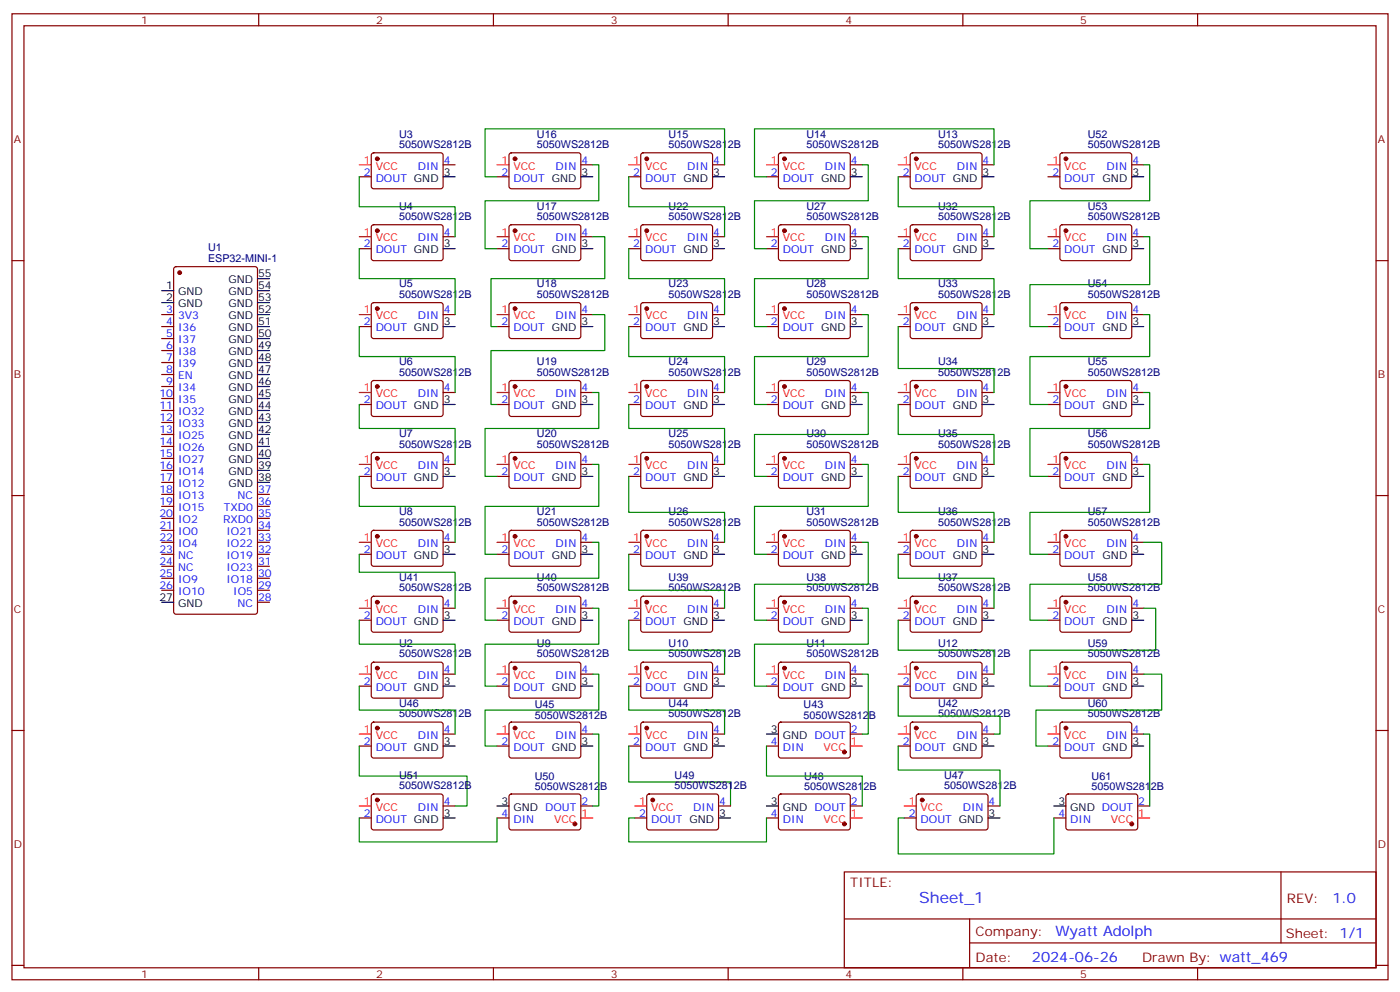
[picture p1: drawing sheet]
<svg xmlns="http://www.w3.org/2000/svg" width="412mm" height="292mm" viewBox="0 0 412 292" stroke-linecap="round" stroke-linejoin="round" font-family="sans-serif">
<defs><g id="words">
<text font-size="4.6" fill="#00f" x="270.8" y="265.7">Sheet_1</text>
<g font-size="4.2" fill="#00f">
<text x="392.5" y="265.9">1.0</text>
<text x="310.9" y="275.5">Wyatt Adolph</text>
<text x="304" y="283.3">2024-06-26</text>
</g>
<g font-size="3.9" fill="#800">
<text x="250.5" y="261.2">TITLE:</text>
<text x="379.1" y="265.9">REV:</text>
<text x="287.4" y="275.4">Company:</text>
<text x="378.7" y="276">Sheet: 1/1</text>
<text x="287.4" y="283.1">Date:</text>
<text x="336.4" y="283.2">Drawn By: watt_469</text>
</g>
<g font-size="3.2" fill="#800">
<text x="41.6" y="7.1">1</text>
<text x="110.8" y="7.1">2</text>
<text x="179.9" y="7.1">3</text>
<text x="249.1" y="7.1">4</text>
<text x="318.2" y="7.1">5</text>
<text x="4.1" y="42.2">A</text>
<text x="405.9" y="42.2">A</text>
<text x="4.1" y="111.3">B</text>
<text x="405.9" y="111.3">B</text>
<text x="4.1" y="180.4">C</text>
<text x="405.9" y="180.4">C</text>
<text x="4.1" y="249.6">D</text>
<text x="405.9" y="249.6">D</text>
<text x="41.6" y="287.9">1</text>
<text x="110.8" y="287.9">2</text>
<text x="179.9" y="287.9">3</text>
<text x="249.1" y="287.9">4</text>
<text x="318.2" y="287.9">5</text>
</g>
<g font-size="3.2" fill="#000080">
<text x="117.6" y="40.5">U3</text>
<text x="158.2" y="40.5">U16</text>
<text x="197" y="40.5">U15</text>
<text x="237.5" y="40.5">U14</text>
<text x="276.3" y="40.5">U13</text>
<text x="320.4" y="40.5">U52</text>
<text x="117.6" y="43.6">5050WS2812B</text>
<text x="158.2" y="43.6">5050WS2812B</text>
<text x="197" y="43.6">5050WS2812B</text>
<text x="237.5" y="43.6">5050WS2812B</text>
<text x="276.3" y="43.6">5050WS2812B</text>
<text x="320.4" y="43.6">5050WS2812B</text>
<text x="117.6" y="64.7">5050WS2812B</text>
<text x="117.6" y="61.7">U4</text>
<text x="158.2" y="64.7">5050WS2812B</text>
<text x="158.2" y="61.7">U17</text>
<text x="197" y="64.7">5050WS2812B</text>
<text x="197" y="61.7">U22</text>
<text x="237.5" y="64.7">5050WS2812B</text>
<text x="237.5" y="61.7">U27</text>
<text x="276.3" y="64.7">5050WS2812B</text>
<text x="276.3" y="61.7">U32</text>
<text x="320.4" y="64.7">5050WS2812B</text>
<text x="320.4" y="61.7">U53</text>
<text x="61.3" y="77.1">ESP32-MINI-1</text>
<text x="61.3" y="74">U1</text>
<text x="117.6" y="87.7">5050WS2812B</text>
<text x="117.6" y="84.6">U5</text>
<text x="158.2" y="87.7">5050WS2812B</text>
<text x="158.2" y="84.6">U18</text>
<text x="197" y="87.7">5050WS2812B</text>
<text x="197" y="84.6">U23</text>
<text x="237.5" y="87.7">5050WS2812B</text>
<text x="237.5" y="84.6">U28</text>
<text x="276.3" y="87.7">5050WS2812B</text>
<text x="276.3" y="84.6">U33</text>
<text x="320.4" y="87.7">5050WS2812B</text>
<text x="320.4" y="84.6">U54</text>
<text x="117.6" y="107.5">U6</text>
<text x="158.2" y="107.5">U19</text>
<text x="197" y="107.5">U24</text>
<text x="237.5" y="107.5">U29</text>
<text x="276.3" y="107.5">U34</text>
<text x="320.4" y="107.5">U55</text>
<text x="117.6" y="110.6">5050WS2812B</text>
<text x="158.2" y="110.6">5050WS2812B</text>
<text x="197" y="110.6">5050WS2812B</text>
<text x="237.5" y="110.6">5050WS2812B</text>
<text x="276.3" y="110.6">5050WS2812B</text>
<text x="320.4" y="110.6">5050WS2812B</text>
<text x="117.6" y="131.8">5050WS2812B</text>
<text x="117.6" y="128.7">U7</text>
<text x="158.2" y="131.8">5050WS2812B</text>
<text x="158.2" y="128.7">U20</text>
<text x="197" y="131.8">5050WS2812B</text>
<text x="197" y="128.7">U25</text>
<text x="237.5" y="131.8">5050WS2812B</text>
<text x="237.5" y="128.7">U30</text>
<text x="276.3" y="131.8">5050WS2812B</text>
<text x="276.3" y="128.7">U35</text>
<text x="320.4" y="131.8">5050WS2812B</text>
<text x="320.4" y="128.7">U56</text>
<text x="117.6" y="154.7">5050WS2812B</text>
<text x="117.6" y="151.6">U8</text>
<text x="158.2" y="154.7">5050WS2812B</text>
<text x="158.2" y="151.6">U21</text>
<text x="197" y="154.7">5050WS2812B</text>
<text x="197" y="151.6">U26</text>
<text x="237.5" y="154.7">5050WS2812B</text>
<text x="237.5" y="151.6">U31</text>
<text x="276.3" y="154.7">5050WS2812B</text>
<text x="276.3" y="151.6">U36</text>
<text x="320.4" y="154.7">5050WS2812B</text>
<text x="320.4" y="151.6">U57</text>
<text x="117.6" y="171">U41</text>
<text x="158.2" y="171">U40</text>
<text x="197" y="171">U39</text>
<text x="237.5" y="171">U38</text>
<text x="276.3" y="171">U37</text>
<text x="320.4" y="171">U58</text>
<text x="117.6" y="174.1">5050WS2812B</text>
<text x="158.2" y="174.1">5050WS2812B</text>
<text x="197" y="174.1">5050WS2812B</text>
<text x="237.5" y="174.1">5050WS2812B</text>
<text x="276.3" y="174.1">5050WS2812B</text>
<text x="320.4" y="174.1">5050WS2812B</text>
<text x="117.6" y="190.4">U2</text>
<text x="158.2" y="190.4">U9</text>
<text x="197" y="190.4">U10</text>
<text x="237.5" y="190.4">U11</text>
<text x="276.3" y="190.4">U12</text>
<text x="320.4" y="190.4">U59</text>
<text x="117.6" y="193.5">5050WS2812B</text>
<text x="158.2" y="193.5">5050WS2812B</text>
<text x="197" y="193.5">5050WS2812B</text>
<text x="237.5" y="193.5">5050WS2812B</text>
<text x="276.3" y="193.5">5050WS2812B</text>
<text x="320.4" y="193.5">5050WS2812B</text>
<text x="117.6" y="208.1">U46</text>
<text x="157.5" y="208.4">U45</text>
<text x="197" y="208.1">U44</text>
<text x="236.7" y="208.3">U43</text>
<text x="276.3" y="208.1">U42</text>
<text x="320.4" y="208.1">U60</text>
<text x="117.6" y="211.1">5050WS2812B</text>
<text x="157.5" y="211.5">5050WS2812B</text>
<text x="197" y="211.1">5050WS2812B</text>
<text x="236.7" y="211.5">5050WS2812B</text>
<text x="276.3" y="211.1">5050WS2812B</text>
<text x="320.4" y="211.1">5050WS2812B</text>
<text x="117.6" y="232.3">5050WS2812B</text>
<text x="117.6" y="229.2">U51</text>
<text x="157.5" y="232.7">5050WS2812B</text>
<text x="157.5" y="229.5">U50</text>
<text x="198.7" y="232.3">5050WS2812B</text>
<text x="198.7" y="229.2">U49</text>
<text x="236.9" y="232.7">5050WS2812B</text>
<text x="236.9" y="229.5">U48</text>
<text x="278.1" y="232.3">5050WS2812B</text>
<text x="278.1" y="229.2">U47</text>
<text x="321.5" y="232.7">5050WS2812B</text>
<text x="321.5" y="229.5">U61</text>
</g>
<g font-size="3.2" fill="#f00">
<text x="107.2" y="48.2">1</text>
<text x="110.7" y="49.9">VCC</text>
<text x="147.7" y="48.2">1</text>
<text x="151.2" y="49.9">VCC</text>
<text x="186.5" y="48.2">1</text>
<text x="190" y="49.9">VCC</text>
<text x="227.1" y="48.2">1</text>
<text x="230.6" y="49.9">VCC</text>
<text x="265.9" y="48.2">1</text>
<text x="269.4" y="49.9">VCC</text>
<text x="310" y="48.2">1</text>
<text x="313.5" y="49.9">VCC</text>
<text x="107.2" y="69.3">1</text>
<text x="110.7" y="71.1">VCC</text>
<text x="147.7" y="69.3">1</text>
<text x="151.2" y="71.1">VCC</text>
<text x="186.5" y="69.3">1</text>
<text x="190" y="71.1">VCC</text>
<text x="227.1" y="69.3">1</text>
<text x="230.6" y="71.1">VCC</text>
<text x="265.9" y="69.3">1</text>
<text x="269.4" y="71.1">VCC</text>
<text x="310" y="69.3">1</text>
<text x="313.5" y="71.1">VCC</text>
<text x="107.2" y="92.3">1</text>
<text x="110.7" y="94">VCC</text>
<text x="147.7" y="92.3">1</text>
<text x="151.2" y="94">VCC</text>
<text x="186.5" y="92.3">1</text>
<text x="190" y="94">VCC</text>
<text x="227.1" y="92.3">1</text>
<text x="230.6" y="94">VCC</text>
<text x="265.9" y="92.3">1</text>
<text x="269.4" y="94">VCC</text>
<text x="310" y="92.3">1</text>
<text x="313.5" y="94">VCC</text>
<text x="107.2" y="115.2">1</text>
<text x="110.7" y="116.9">VCC</text>
<text x="147.7" y="115.2">1</text>
<text x="151.2" y="116.9">VCC</text>
<text x="186.5" y="115.2">1</text>
<text x="190" y="116.9">VCC</text>
<text x="227.1" y="115.2">1</text>
<text x="230.6" y="116.9">VCC</text>
<text x="265.9" y="115.2">1</text>
<text x="269.4" y="116.9">VCC</text>
<text x="310" y="115.2">1</text>
<text x="313.5" y="116.9">VCC</text>
<text x="107.2" y="136.3">1</text>
<text x="147.7" y="136.3">1</text>
<text x="186.5" y="136.3">1</text>
<text x="227.1" y="136.3">1</text>
<text x="265.9" y="136.3">1</text>
<text x="310" y="136.3">1</text>
<text x="110.7" y="138.1">VCC</text>
<text x="151.2" y="138.1">VCC</text>
<text x="190" y="138.1">VCC</text>
<text x="230.6" y="138.1">VCC</text>
<text x="269.4" y="138.1">VCC</text>
<text x="313.5" y="138.1">VCC</text>
<text x="107.2" y="159.3">1</text>
<text x="110.7" y="161">VCC</text>
<text x="147.7" y="159.3">1</text>
<text x="151.2" y="161">VCC</text>
<text x="186.5" y="159.3">1</text>
<text x="190" y="161">VCC</text>
<text x="227.1" y="159.3">1</text>
<text x="230.6" y="161">VCC</text>
<text x="265.9" y="159.3">1</text>
<text x="269.4" y="161">VCC</text>
<text x="310" y="159.3">1</text>
<text x="313.5" y="161">VCC</text>
<text x="107.2" y="178.7">1</text>
<text x="147.7" y="178.7">1</text>
<text x="186.5" y="178.7">1</text>
<text x="227.1" y="178.7">1</text>
<text x="265.9" y="178.7">1</text>
<text x="310" y="178.7">1</text>
<text x="110.7" y="180.4">VCC</text>
<text x="151.2" y="180.4">VCC</text>
<text x="190" y="180.4">VCC</text>
<text x="230.6" y="180.4">VCC</text>
<text x="269.4" y="180.4">VCC</text>
<text x="313.5" y="180.4">VCC</text>
<text x="107.2" y="198.1">1</text>
<text x="110.7" y="199.8">VCC</text>
<text x="147.7" y="198.1">1</text>
<text x="151.2" y="199.8">VCC</text>
<text x="186.5" y="198.1">1</text>
<text x="190" y="199.8">VCC</text>
<text x="227.1" y="198.1">1</text>
<text x="230.6" y="199.8">VCC</text>
<text x="265.9" y="198.1">1</text>
<text x="269.4" y="199.8">VCC</text>
<text x="310" y="198.1">1</text>
<text x="313.5" y="199.8">VCC</text>
<text x="107.2" y="215.7">1</text>
<text x="147.7" y="215.7">1</text>
<text x="186.5" y="215.7">1</text>
<text x="265.9" y="215.7">1</text>
<text x="310" y="215.7">1</text>
<text x="110.7" y="217.5">VCC</text>
<text x="151.2" y="217.5">VCC</text>
<text x="190" y="217.5">VCC</text>
<text x="242.6" y="221">VCC</text>
<text x="250.6" y="219.3">1</text>
<text x="269.4" y="217.5">VCC</text>
<text x="313.5" y="217.5">VCC</text>
<text x="107.2" y="236.9">1</text>
<text x="110.7" y="238.7">VCC</text>
<text x="188.3" y="236.9">1</text>
<text x="191.8" y="238.7">VCC</text>
<text x="267.7" y="236.9">1</text>
<text x="271.2" y="238.7">VCC</text>
<text x="163.2" y="242.2">VCC</text>
<text x="171.3" y="240.4">1</text>
<text x="242.6" y="242.2">VCC</text>
<text x="250.6" y="240.4">1</text>
<text x="327.2" y="242.2">VCC</text>
<text x="335.3" y="240.4">1</text>
</g>
<g font-size="3.2" fill="#00f">
<text x="107.2" y="51.7">2</text>
<text x="110.7" y="53.4">DOUT GND</text>
<text x="123.1" y="49.9">DIN</text>
<text x="130.7" y="48.2">4</text>
<text x="147.7" y="51.7">2</text>
<text x="151.2" y="53.4">DOUT GND</text>
<text x="163.6" y="49.9">DIN</text>
<text x="171.3" y="48.2">4</text>
<text x="186.5" y="51.7">2</text>
<text x="190" y="53.4">DOUT GND</text>
<text x="202.4" y="49.9">DIN</text>
<text x="210.1" y="48.2">4</text>
<text x="227.1" y="51.7">2</text>
<text x="230.6" y="53.4">DOUT GND</text>
<text x="243" y="49.9">DIN</text>
<text x="250.6" y="48.2">4</text>
<text x="265.9" y="51.7">2</text>
<text x="269.4" y="53.4">DOUT GND</text>
<text x="281.8" y="49.9">DIN</text>
<text x="289.5" y="48.2">4</text>
<text x="310" y="51.7">2</text>
<text x="313.5" y="53.4">DOUT GND</text>
<text x="325.9" y="49.9">DIN</text>
<text x="333.6" y="48.2">4</text>
<text x="123.1" y="71.1">DIN</text>
<text x="130.7" y="69.3">4</text>
<text x="163.6" y="71.1">DIN</text>
<text x="171.3" y="69.3">4</text>
<text x="202.4" y="71.1">DIN</text>
<text x="210.1" y="69.3">4</text>
<text x="243" y="71.1">DIN</text>
<text x="250.6" y="69.3">4</text>
<text x="281.8" y="71.1">DIN</text>
<text x="289.5" y="69.3">4</text>
<text x="325.9" y="71.1">DIN</text>
<text x="333.6" y="69.3">4</text>
<text x="107.2" y="72.8">2</text>
<text x="110.7" y="74.6">DOUT GND</text>
<text x="147.7" y="72.8">2</text>
<text x="151.2" y="74.6">DOUT GND</text>
<text x="186.5" y="72.8">2</text>
<text x="190" y="74.6">DOUT GND</text>
<text x="227.1" y="72.8">2</text>
<text x="230.6" y="74.6">DOUT GND</text>
<text x="265.9" y="72.8">2</text>
<text x="269.4" y="74.6">DOUT GND</text>
<text x="310" y="72.8">2</text>
<text x="313.5" y="74.6">DOUT GND</text>
<text x="49" y="92.3">3</text>
<text x="49" y="95.8">4</text>
<text x="52.5" y="94">3V3</text>
<text x="107.2" y="95.8">2</text>
<text x="123.1" y="94">DIN</text>
<text x="130.7" y="92.3">4</text>
<text x="147.7" y="95.8">2</text>
<text x="163.6" y="94">DIN</text>
<text x="171.3" y="92.3">4</text>
<text x="186.5" y="95.8">2</text>
<text x="202.4" y="94">DIN</text>
<text x="210.1" y="92.3">4</text>
<text x="227.1" y="95.8">2</text>
<text x="243" y="94">DIN</text>
<text x="250.6" y="92.3">4</text>
<text x="265.9" y="95.8">2</text>
<text x="281.8" y="94">DIN</text>
<text x="289.5" y="92.3">4</text>
<text x="310" y="95.8">2</text>
<text x="325.9" y="94">DIN</text>
<text x="333.6" y="92.3">4</text>
<text x="49" y="99.3">5</text>
<text x="52.5" y="97.5">I36</text>
<text x="52.5" y="101.1">I37</text>
<text x="110.7" y="97.5">DOUT GND</text>
<text x="151.2" y="97.5">DOUT GND</text>
<text x="190" y="97.5">DOUT GND</text>
<text x="230.6" y="97.5">DOUT GND</text>
<text x="269.4" y="97.5">DOUT GND</text>
<text x="313.5" y="97.5">DOUT GND</text>
<text x="49" y="102.8">6</text>
<text x="49" y="106.4">7</text>
<text x="52.5" y="104.6">I38</text>
<text x="49" y="109.9">8</text>
<text x="49" y="113.4">9</text>
<text x="52.5" y="108.1">I39</text>
<text x="52.5" y="111.7">EN</text>
<text x="46.9" y="116.9">10</text>
<text x="52.5" y="115.2">I34</text>
<text x="52.5" y="118.7">I35</text>
<text x="107.2" y="118.7">2</text>
<text x="123.1" y="116.9">DIN</text>
<text x="130.7" y="115.2">4</text>
<text x="147.7" y="118.7">2</text>
<text x="163.6" y="116.9">DIN</text>
<text x="171.3" y="115.2">4</text>
<text x="186.5" y="118.7">2</text>
<text x="202.4" y="116.9">DIN</text>
<text x="210.1" y="115.2">4</text>
<text x="227.1" y="118.7">2</text>
<text x="243" y="116.9">DIN</text>
<text x="250.6" y="115.2">4</text>
<text x="265.9" y="118.7">2</text>
<text x="281.8" y="116.9">DIN</text>
<text x="289.5" y="115.2">4</text>
<text x="310" y="118.7">2</text>
<text x="325.9" y="116.9">DIN</text>
<text x="333.6" y="115.2">4</text>
<text x="46.9" y="120.5">11</text>
<text x="46.9" y="124">12</text>
<text x="52.5" y="122.2">IO32</text>
<text x="52.5" y="125.8">IO33</text>
<text x="110.7" y="120.5">DOUT GND</text>
<text x="151.2" y="120.5">DOUT GND</text>
<text x="190" y="120.5">DOUT GND</text>
<text x="230.6" y="120.5">DOUT GND</text>
<text x="269.4" y="120.5">DOUT GND</text>
<text x="313.5" y="120.5">DOUT GND</text>
<text x="46.9" y="127.5">13</text>
<text x="46.9" y="131.1">14</text>
<text x="52.5" y="129.3">IO25</text>
<text x="46.9" y="134.6">15</text>
<text x="52.5" y="132.8">IO26</text>
<text x="52.5" y="136.3">IO27</text>
<text x="130.7" y="136.3">4</text>
<text x="171.3" y="136.3">4</text>
<text x="210.1" y="136.3">4</text>
<text x="250.6" y="136.3">4</text>
<text x="289.5" y="136.3">4</text>
<text x="333.6" y="136.3">4</text>
<text x="46.9" y="138.1">16</text>
<text x="46.9" y="141.6">17</text>
<text x="52.5" y="139.9">IO14</text>
<text x="52.5" y="143.4">IO12</text>
<text x="107.2" y="139.9">2</text>
<text x="110.7" y="141.6">DOUT GND</text>
<text x="123.1" y="138.1">DIN</text>
<text x="147.7" y="139.9">2</text>
<text x="151.2" y="141.6">DOUT GND</text>
<text x="163.6" y="138.1">DIN</text>
<text x="186.5" y="139.9">2</text>
<text x="190" y="141.6">DOUT GND</text>
<text x="202.4" y="138.1">DIN</text>
<text x="227.1" y="139.9">2</text>
<text x="230.6" y="141.6">DOUT GND</text>
<text x="243" y="138.1">DIN</text>
<text x="265.9" y="139.9">2</text>
<text x="269.4" y="141.6">DOUT GND</text>
<text x="281.8" y="138.1">DIN</text>
<text x="310" y="139.9">2</text>
<text x="313.5" y="141.6">DOUT GND</text>
<text x="325.9" y="138.1">DIN</text>
<text x="46.9" y="145.2">18</text>
<text x="46.9" y="148.7">19</text>
<text x="52.5" y="146.9">IO13</text>
<text x="70" y="146.9">NC</text>
<text x="76" y="148.7">36</text>
<text x="76" y="145.2">37</text>
<text x="46.9" y="152.2">20</text>
<text x="46.9" y="155.8">21</text>
<text x="52.5" y="150.5">IO15</text>
<text x="52.5" y="154">IO2</text>
<text x="65.7" y="154">RXD0</text>
<text x="66" y="150.5">TXD0</text>
<text x="76" y="155.8">34</text>
<text x="76" y="152.2">35</text>
<text x="46.9" y="159.3">22</text>
<text x="52.5" y="157.5">IO0</text>
<text x="52.5" y="161">IO4</text>
<text x="66.7" y="161">IO22</text>
<text x="66.7" y="157.5">IO21</text>
<text x="76" y="159.3">33</text>
<text x="123.1" y="161">DIN</text>
<text x="130.7" y="159.3">4</text>
<text x="163.6" y="161">DIN</text>
<text x="171.3" y="159.3">4</text>
<text x="202.4" y="161">DIN</text>
<text x="210.1" y="159.3">4</text>
<text x="243" y="161">DIN</text>
<text x="250.6" y="159.3">4</text>
<text x="281.8" y="161">DIN</text>
<text x="289.5" y="159.3">4</text>
<text x="325.9" y="161">DIN</text>
<text x="333.6" y="159.3">4</text>
<text x="46.9" y="162.8">23</text>
<text x="46.9" y="166.3">24</text>
<text x="52.5" y="164.6">NC</text>
<text x="66.7" y="164.6">IO19</text>
<text x="76" y="166.3">31</text>
<text x="76" y="162.8">32</text>
<text x="107.2" y="162.8">2</text>
<text x="110.7" y="164.6">DOUT GND</text>
<text x="147.7" y="162.8">2</text>
<text x="151.2" y="164.6">DOUT GND</text>
<text x="186.5" y="162.8">2</text>
<text x="190" y="164.6">DOUT GND</text>
<text x="227.1" y="162.8">2</text>
<text x="230.6" y="164.6">DOUT GND</text>
<text x="265.9" y="162.8">2</text>
<text x="269.4" y="164.6">DOUT GND</text>
<text x="310" y="162.8">2</text>
<text x="313.5" y="164.6">DOUT GND</text>
<text x="46.9" y="169.9">25</text>
<text x="46.9" y="173.4">26</text>
<text x="52.5" y="168.1">NC</text>
<text x="52.5" y="171.6">IO9</text>
<text x="66.7" y="171.6">IO18</text>
<text x="66.7" y="168.1">IO23</text>
<text x="76" y="173.4">29</text>
<text x="76" y="169.9">30</text>
<text x="52.5" y="175.2">IO10</text>
<text x="68.7" y="175.2">IO5</text>
<text x="70" y="178.7">NC</text>
<text x="76" y="176.9">28</text>
<text x="130.7" y="178.7">4</text>
<text x="171.3" y="178.7">4</text>
<text x="210.1" y="178.7">4</text>
<text x="250.6" y="178.7">4</text>
<text x="289.5" y="178.7">4</text>
<text x="333.6" y="178.7">4</text>
<text x="107.2" y="182.2">2</text>
<text x="110.7" y="184">DOUT GND</text>
<text x="123.1" y="180.4">DIN</text>
<text x="147.7" y="182.2">2</text>
<text x="151.2" y="184">DOUT GND</text>
<text x="163.6" y="180.4">DIN</text>
<text x="186.5" y="182.2">2</text>
<text x="190" y="184">DOUT GND</text>
<text x="202.4" y="180.4">DIN</text>
<text x="227.1" y="182.2">2</text>
<text x="230.6" y="184">DOUT GND</text>
<text x="243" y="180.4">DIN</text>
<text x="265.9" y="182.2">2</text>
<text x="269.4" y="184">DOUT GND</text>
<text x="281.8" y="180.4">DIN</text>
<text x="310" y="182.2">2</text>
<text x="313.5" y="184">DOUT GND</text>
<text x="325.9" y="180.4">DIN</text>
<text x="107.2" y="201.6">2</text>
<text x="110.7" y="203.4">DOUT GND</text>
<text x="123.1" y="199.8">DIN</text>
<text x="130.7" y="198.1">4</text>
<text x="147.7" y="201.6">2</text>
<text x="151.2" y="203.4">DOUT GND</text>
<text x="163.6" y="199.8">DIN</text>
<text x="171.3" y="198.1">4</text>
<text x="186.5" y="201.6">2</text>
<text x="190" y="203.4">DOUT GND</text>
<text x="202.4" y="199.8">DIN</text>
<text x="210.1" y="198.1">4</text>
<text x="227.1" y="201.6">2</text>
<text x="230.6" y="203.4">DOUT GND</text>
<text x="243" y="199.8">DIN</text>
<text x="250.6" y="198.1">4</text>
<text x="265.9" y="201.6">2</text>
<text x="269.4" y="203.4">DOUT GND</text>
<text x="281.8" y="199.8">DIN</text>
<text x="289.5" y="198.1">4</text>
<text x="310" y="201.6">2</text>
<text x="313.5" y="203.4">DOUT GND</text>
<text x="325.9" y="199.8">DIN</text>
<text x="333.6" y="198.1">4</text>
<text x="130.7" y="215.7">4</text>
<text x="171.3" y="215.7">4</text>
<text x="210.1" y="215.7">4</text>
<text x="250.6" y="215.7">2</text>
<text x="289.5" y="215.7">4</text>
<text x="333.6" y="215.7">4</text>
<text x="107.2" y="219.3">2</text>
<text x="110.7" y="221">DOUT GND</text>
<text x="123.1" y="217.5">DIN</text>
<text x="147.7" y="219.3">2</text>
<text x="151.2" y="221">DOUT GND</text>
<text x="163.6" y="217.5">DIN</text>
<text x="186.5" y="219.3">2</text>
<text x="190" y="221">DOUT GND</text>
<text x="202.4" y="217.5">DIN</text>
<text x="227.1" y="219.3">4</text>
<text x="230.6" y="221">DIN</text>
<text x="265.9" y="219.3">2</text>
<text x="269.4" y="221">DOUT GND</text>
<text x="281.8" y="217.5">DIN</text>
<text x="310" y="219.3">2</text>
<text x="313.5" y="221">DOUT GND</text>
<text x="325.9" y="217.5">DIN</text>
<text x="123.1" y="238.7">DIN</text>
<text x="130.7" y="236.9">4</text>
<text x="171.3" y="236.9">2</text>
<text x="204.2" y="238.7">DIN</text>
<text x="211.8" y="236.9">4</text>
<text x="250.6" y="236.9">2</text>
<text x="283.6" y="238.7">DIN</text>
<text x="291.2" y="236.9">4</text>
<text x="335.3" y="236.9">2</text>
<text x="107.2" y="240.4">2</text>
<text x="110.7" y="242.2">DOUT GND</text>
<text x="147.7" y="240.4">4</text>
<text x="151.2" y="242.2">DIN</text>
<text x="188.3" y="240.4">2</text>
<text x="191.8" y="242.2">DOUT GND</text>
<text x="227.1" y="240.4">4</text>
<text x="230.6" y="242.2">DIN</text>
<text x="267.7" y="240.4">2</text>
<text x="271.2" y="242.2">DOUT GND</text>
<text x="311.8" y="240.4">4</text>
<text x="315.3" y="242.2">DIN</text>
</g>
<g font-size="3.2">
<text x="130.7" y="51.7">3</text>
<text x="171.3" y="51.7">3</text>
<text x="210.1" y="51.7">3</text>
<text x="250.6" y="51.7">3</text>
<text x="289.5" y="51.7">3</text>
<text x="333.6" y="51.7">3</text>
<text x="130.7" y="72.8">3</text>
<text x="171.3" y="72.8">3</text>
<text x="210.1" y="72.8">3</text>
<text x="250.6" y="72.8">3</text>
<text x="289.5" y="72.8">3</text>
<text x="333.6" y="72.8">3</text>
<text x="67.3" y="83.4">GND</text>
<text x="76" y="81.7">55</text>
<text x="49" y="85.2">1</text>
<text x="49" y="88.7">2</text>
<text x="52.5" y="87">GND</text>
<text x="67.3" y="87">GND</text>
<text x="76" y="88.7">53</text>
<text x="76" y="85.2">54</text>
<text x="52.5" y="90.5">GND</text>
<text x="67.3" y="94">GND</text>
<text x="67.3" y="90.5">GND</text>
<text x="76" y="95.8">51</text>
<text x="76" y="92.3">52</text>
<text x="130.7" y="95.8">3</text>
<text x="171.3" y="95.8">3</text>
<text x="210.1" y="95.8">3</text>
<text x="250.6" y="95.8">3</text>
<text x="289.5" y="95.8">3</text>
<text x="333.6" y="95.8">3</text>
<text x="67.3" y="101.1">GND</text>
<text x="67.3" y="97.5">GND</text>
<text x="76" y="99.3">50</text>
<text x="67.3" y="104.6">GND</text>
<text x="76" y="106.4">48</text>
<text x="76" y="102.8">49</text>
<text x="67.3" y="111.7">GND</text>
<text x="67.3" y="108.1">GND</text>
<text x="76" y="113.4">46</text>
<text x="76" y="109.9">47</text>
<text x="67.3" y="118.7">GND</text>
<text x="67.3" y="115.2">GND</text>
<text x="76" y="116.9">45</text>
<text x="130.7" y="118.7">3</text>
<text x="171.3" y="118.7">3</text>
<text x="210.1" y="118.7">3</text>
<text x="250.6" y="118.7">3</text>
<text x="289.5" y="118.7">3</text>
<text x="333.6" y="118.7">3</text>
<text x="67.3" y="125.8">GND</text>
<text x="67.3" y="122.2">GND</text>
<text x="76" y="124">43</text>
<text x="76" y="120.5">44</text>
<text x="67.3" y="129.3">GND</text>
<text x="76" y="131.1">41</text>
<text x="76" y="127.5">42</text>
<text x="67.3" y="136.3">GND</text>
<text x="67.3" y="132.8">GND</text>
<text x="76" y="134.6">40</text>
<text x="67.3" y="143.4">GND</text>
<text x="67.3" y="139.9">GND</text>
<text x="76" y="141.6">38</text>
<text x="76" y="138.1">39</text>
<text x="130.7" y="139.9">3</text>
<text x="171.3" y="139.9">3</text>
<text x="210.1" y="139.9">3</text>
<text x="250.6" y="139.9">3</text>
<text x="289.5" y="139.9">3</text>
<text x="333.6" y="139.9">3</text>
<text x="130.7" y="162.8">3</text>
<text x="171.3" y="162.8">3</text>
<text x="210.1" y="162.8">3</text>
<text x="250.6" y="162.8">3</text>
<text x="289.5" y="162.8">3</text>
<text x="333.6" y="162.8">3</text>
<text x="46.9" y="176.9">27</text>
<text x="52.5" y="178.7">GND</text>
<text x="130.7" y="182.2">3</text>
<text x="171.3" y="182.2">3</text>
<text x="210.1" y="182.2">3</text>
<text x="250.6" y="182.2">3</text>
<text x="289.5" y="182.2">3</text>
<text x="333.6" y="182.2">3</text>
<text x="130.7" y="201.6">3</text>
<text x="171.3" y="201.6">3</text>
<text x="210.1" y="201.6">3</text>
<text x="250.6" y="201.6">3</text>
<text x="289.5" y="201.6">3</text>
<text x="333.6" y="201.6">3</text>
<text x="227.1" y="215.7">3</text>
<text x="130.7" y="219.3">3</text>
<text x="171.3" y="219.3">3</text>
<text x="210.1" y="219.3">3</text>
<text x="230.6" y="217.5">GND DOUT</text>
<text x="289.5" y="219.3">3</text>
<text x="333.6" y="219.3">3</text>
<text x="147.7" y="236.9">3</text>
<text x="151.2" y="238.7">GND DOUT</text>
<text x="227.1" y="236.9">3</text>
<text x="230.6" y="238.7">GND DOUT</text>
<text x="311.8" y="236.9">3</text>
<text x="315.3" y="238.7">GND DOUT</text>
<text x="130.7" y="240.4">3</text>
<text x="211.8" y="240.4">3</text>
<text x="291.2" y="240.4">3</text>
</g>
</g></defs>
<g fill="none" stroke="#870000" stroke-width=".35">
<path d="M3.5 4.1h405.4v284.3h-405.4zM7.1 7.6h398.2v277.3h-398.2zM76.2 4.1v3.5M145.3 4.1v3.5M214.5 4.1v3.5M283.6 4.1v3.5M352.8 4.1v3.5M105.8 52h3.6M109.6 45.2l.5-.2h20l.4 .7v9.4l-.7 .5-20-.1-.4-.6v-9.2zM130.5 48.5h3.6M146.4 52h3.5M150.2 45.2l.4-.2h20.1l.4 .7-.1 9.4-.6 .5-20-.1-.5-.6v-9.2z"/>
<path d="M171.1 48.5h3.5M185.2 52h3.5M189 45.2l.4-.2h20.1l.4 .7-.1 9.4-.6 .5-20-.1-.5-.6v-9.2zM209.9 48.5h3.5M225.8 52h3.5M229.5 45.2l.5-.2h20l.5 .7-.1 9.4-.6 .5-20.1-.1-.4-.6v-9.2zM250.5 48.5h3.5M264.6 52h3.5M268.3 45.2l.5-.2h20l.5 .7-.1 9.4-.6 .5-20.1-.1-.4-.6v-9.2zM289.3 48.5h3.5M308.7 52h3.5M312.4 45.2l.5-.2h20l.5 .7-.1 9.4-.6 .5-20.1-.1-.4-.6v-9.2z"/>
<path d="M333.4 48.5h3.5M3.5 76.7h3.6M51.4 78.7l.5-.2h23.2l.7 .4v101.2l-.4 .6-23.5 .1-.7-.5v-101.1zM105.8 73.2h3.6M109.6 66.4l.5-.3 20 .1 .4 .7v9.4l-.7 .4h-20l-.4-.7v-9.1zM130.5 69.7h3.6M146.4 73.2h3.5M150.2 66.4l.4-.3 20.1 .1 .4 .7-.1 9.4-.6 .4h-20l-.5-.7v-9.1zM171.1 69.7h3.5M185.2 73.2h3.5M189 66.4l.4-.3 20.1 .1 .4 .7-.1 9.4-.6 .4h-20l-.5-.7v-9.1zM209.9 69.7h3.5"/>
<path d="M225.8 73.2h3.5M229.5 66.4l.5-.3 20 .1 .5 .7-.1 9.4-.6 .4h-20.1l-.4-.7v-9.1zM250.5 69.7h3.5M264.6 73.2h3.5M268.3 66.4l.5-.3 20 .1 .5 .7-.1 9.4-.6 .4h-20.1l-.4-.7v-9.1zM289.3 69.7h3.5M308.7 73.2h3.5M312.4 66.4l.5-.3 20 .1 .5 .7-.1 9.4-.6 .4h-20.1l-.4-.7v-9.1zM333.4 69.7h3.5M405.3 76.7h3.6M47.6 92.6h3.6M47.6 96.1h3.6"/>
<path d="M47.6 99.7h3.6M105.8 96.1h3.6M109.6 89.3l.5-.2h20l.4 .7v9.4l-.7 .5-20-.1-.4-.6v-9.2zM130.5 92.6h3.6M146.4 96.1h3.5M150.2 89.3l.4-.2h20.1l.4 .7-.1 9.4-.6 .5-20-.1-.5-.6v-9.2zM171.1 92.6h3.5M185.2 96.1h3.5M189 89.3l.4-.2h20.1l.4 .7-.1 9.4-.6 .5-20-.1-.5-.6v-9.2zM209.9 92.6h3.5M225.8 96.1h3.5M229.5 89.3l.5-.2h20l.5 .7-.1 9.4-.6 .5-20.1-.1-.4-.6v-9.2z"/>
<path d="M250.5 92.6h3.5M264.6 96.1h3.5M268.3 89.3l.5-.2h20l.5 .7-.1 9.4-.6 .5-20.1-.1-.4-.6v-9.2zM289.3 92.6h3.5M308.7 96.1h3.5M312.4 89.3l.5-.2h20l.5 .7-.1 9.4-.6 .5-20.1-.1-.4-.6v-9.2zM333.4 92.6h3.5M47.6 103.2h3.6M47.6 106.7h3.6M47.6 110.2h3.6M47.6 113.8h3.6M47.6 117.3h3.6"/>
<path d="M105.8 119.1h3.6M109.6 112.2l.5-.2 20 .1 .4 .6v9.5l-.7 .4-20-.1-.4-.6v-9.2zM130.5 115.5h3.6M146.4 119.1h3.5M150.2 112.2l.4-.2 20.1 .1 .4 .6-.1 9.5-.6 .4-20-.1-.5-.6v-9.2zM171.1 115.5h3.5M185.2 119.1h3.5M189 112.2l.4-.2 20.1 .1 .4 .6-.1 9.5-.6 .4-20-.1-.5-.6v-9.2zM209.9 115.5h3.5M225.8 119.1h3.5M229.5 112.2l.5-.2 20 .1 .5 .6-.1 9.5-.6 .4-20.1-.1-.4-.6v-9.2zM250.5 115.5h3.5"/>
<path d="M264.6 119.1h3.5M268.3 112.2l.5-.2 20 .1 .5 .6-.1 9.5-.6 .4-20.1-.1-.4-.6v-9.2zM289.3 115.5h3.5M308.7 119.1h3.5M312.4 112.2l.5-.2 20 .1 .5 .6-.1 9.5-.6 .4-20.1-.1-.4-.6v-9.2zM333.4 115.5h3.5M47.6 120.8h3.6M47.6 124.4h3.6M47.6 127.9h3.6M47.6 131.4h3.6M47.6 134.9h3.6M47.6 138.5h3.6"/>
<path d="M109.6 133.4l.5-.2h20l.4 .7v9.4l-.7 .5-20-.1-.4-.6v-9.2zM130.5 136.7h3.6M150.2 133.4l.4-.2h20.1l.4 .7-.1 9.4-.6 .5-20-.1-.5-.6v-9.2zM171.1 136.7h3.5M189 133.4l.4-.2h20.1l.4 .7-.1 9.4-.6 .5-20-.1-.5-.6v-9.2zM209.9 136.7h3.5M229.5 133.4l.5-.2h20l.5 .7-.1 9.4-.6 .5-20.1-.1-.4-.6v-9.2zM250.5 136.7h3.5M268.3 133.4l.5-.2h20l.5 .7-.1 9.4-.6 .5-20.1-.1-.4-.6v-9.2zM289.3 136.7h3.5M312.4 133.4l.5-.2h20l.5 .7-.1 9.4-.6 .5-20.1-.1-.4-.6v-9.2zM333.4 136.7h3.5"/>
<path d="M3.5 145.9h3.6M47.6 142h3.6M47.6 145.5h3.6M47.6 149h3.6M47.6 152.6h3.6M47.6 156.1h3.6M47.6 159.6h3.6M75.8 145.5h3.6M75.8 149h3.6M75.8 152.6h3.6M75.8 156.1h3.6M75.8 159.6h3.6"/>
<path d="M105.8 140.2h3.6M109.6 156.3l.5-.2 20 .1 .4 .6v9.5l-.7 .4-20-.1-.4-.6v-9.2zM130.5 159.6h3.6M146.4 140.2h3.5M150.2 156.3l.4-.2 20.1 .1 .4 .6-.1 9.5-.6 .4-20-.1-.5-.6v-9.2zM171.1 159.6h3.5M185.2 140.2h3.5M189 156.3l.4-.2 20.1 .1 .4 .6-.1 9.5-.6 .4-20-.1-.5-.6v-9.2zM209.9 159.6h3.5M225.8 140.2h3.5M229.5 156.3l.5-.2 20 .1 .5 .6-.1 9.5-.6 .4-20.1-.1-.4-.6v-9.2zM250.5 159.6h3.5"/>
<path d="M264.6 140.2h3.5M268.3 156.3l.5-.2 20 .1 .5 .6-.1 9.5-.6 .4-20.1-.1-.4-.6v-9.2zM289.3 159.6h3.5M308.7 140.2h3.5M312.4 156.3l.5-.2 20 .1 .5 .6-.1 9.5-.6 .4-20.1-.1-.4-.6v-9.2zM333.4 159.6h3.5M405.3 145.9h3.6M47.6 163.2h3.6M47.6 166.7h3.6M47.6 170.2h3.6M47.6 173.7h3.6M75.8 163.2h3.6"/>
<path d="M75.8 166.7h3.6M75.8 170.2h3.6M75.8 173.7h3.6M75.8 177.3h3.6M105.8 163.2h3.6M109.6 175.7l.5-.2 20 .1 .4 .6v9.5l-.7 .4-20-.1-.4-.6v-9.2zM130.5 179h3.6M146.4 163.2h3.5M150.2 175.7l.4-.2 20.1 .1 .4 .6-.1 9.5-.6 .4-20-.1-.5-.6v-9.2zM171.1 179h3.5M185.2 163.2h3.5M189 175.7l.4-.2 20.1 .1 .4 .6-.1 9.5-.6 .4-20-.1-.5-.6v-9.2z"/>
<path d="M209.9 179h3.5M225.8 163.2h3.5M229.5 175.7l.5-.2 20 .1 .5 .6-.1 9.5-.6 .4-20.1-.1-.4-.6v-9.2zM250.5 179h3.5M264.6 163.2h3.5M268.3 175.7l.5-.2 20 .1 .5 .6-.1 9.5-.6 .4-20.1-.1-.4-.6v-9.2zM289.3 179h3.5M308.7 163.2h3.5M312.4 175.7l.5-.2 20 .1 .5 .6-.1 9.5-.6 .4-20.1-.1-.4-.6v-9.2zM333.4 179h3.5M105.8 182.6h3.6M109.6 195.1l.5-.2 20 .1 .4 .6v9.5l-.7 .4-20-.1-.4-.6v-9.2z"/>
<path d="M130.5 198.4h3.6M146.4 182.6h3.5M150.2 195.1l.4-.2 20.1 .1 .4 .6-.1 9.5-.6 .4-20-.1-.5-.6v-9.2zM171.1 198.4h3.5M185.2 182.6h3.5M189 195.1l.4-.2 20.1 .1 .4 .6-.1 9.5-.6 .4-20-.1-.5-.6v-9.2zM209.9 198.4h3.5M225.8 182.6h3.5M229.5 195.1l.5-.2 20 .1 .5 .6-.1 9.5-.6 .4-20.1-.1-.4-.6v-9.2zM250.5 198.4h3.5M264.6 182.6h3.5M268.3 195.1l.5-.2 20 .1 .5 .6-.1 9.5-.6 .4-20.1-.1-.4-.6v-9.2z"/>
<path d="M289.3 198.4h3.5M308.7 182.6h3.5M312.4 195.1l.5-.2 20 .1 .5 .6-.1 9.5-.6 .4-20.1-.1-.4-.6v-9.2zM333.4 198.4h3.5M3.5 215h3.6M105.8 202h3.6M105.8 219.6h3.6M109.6 212.8l.5-.3 20 .1 .4 .7v9.4l-.7 .4h-20l-.4-.7v-9.1zM130.5 216.1h3.6M146.4 202h3.5M146.4 219.6h3.5M150.2 212.8l.4-.3 20.1 .1 .4 .7-.1 9.4-.6 .4h-20l-.5-.7v-9.1z"/>
<path d="M171.1 216.1h3.5M185.2 202h3.5M185.2 219.6h3.5M189 212.8l.4-.3 20.1 .1 .4 .7-.1 9.4-.6 .4h-20l-.5-.7v-9.1zM209.9 216.1h3.5M225.8 202h3.5M225.8 219.6h3.5M229.5 212.8l.5-.3 20 .1 .5 .7-.1 9.4-.6 .4h-20.1l-.4-.7v-9.1zM250.5 216.1h3.5M264.6 202h3.5M264.6 219.6h3.5M268.3 212.8l.5-.3 20 .1 .5 .7-.1 9.4-.6 .4h-20.1l-.4-.7v-9.1z"/>
<path d="M289.3 216.1h3.5M308.7 202h3.5M308.7 219.6h3.5M312.4 212.8l.5-.3 20 .1 .5 .7-.1 9.4-.6 .4h-20.1l-.4-.7v-9.1zM333.4 216.1h3.5M405.3 215h3.6M109.6 233.9l.5-.2 20 .1 .4 .6v9.5l-.7 .4-20-.1-.4-.6v-9.2zM130.5 237.2h3.6M150.2 233.9l.4-.2 20.1 .1 .4 .6-.1 9.5-.6 .4-20-.1-.5-.6v-9.2zM171.1 237.2h3.5M190.7 233.9l.5-.2 20 .1 .5 .6-.1 9.5-.6 .4-20.1-.1-.4-.6v-9.2zM211.7 237.2h3.5"/>
<path d="M229.5 233.9l.5-.2 20 .1 .5 .6-.1 9.5-.6 .4-20.1-.1-.4-.6v-9.2zM250.5 237.2h3.5M270.1 233.9l.5-.2 20 .1 .4 .6v9.5l-.7 .4-20-.1-.4-.6v-9.2zM291 237.2h3.6M314.2 233.9l.5-.2 20 .1 .4 .6v9.5l-.7 .4-20-.1-.4-.6v-9.2zM335.1 237.2h3.6M105.8 240.8h3.6M146.4 240.8h3.5M187 240.8h3.5M225.8 240.8h3.5M248.7 256.6h156.6v28.3h-156.6zM266.3 240.8h3.6"/>
<path d="M310.4 240.8h3.6M377.3 256.7v20.8M248.7 270.5h156.5M285.6 277.5h119.6M285.6 270.5v14.1M3.5 284.2h3.6M76.2 284.9v3.5M145.3 284.9v3.5M214.5 284.9v3.5M283.6 284.9v3.5M352.8 284.9v3.5M405.3 284.2h3.6"/>
</g>
<g fill="#870000" stroke="#870000" stroke-width=".35">
<circle cx="52.9" cy="80.3" r=".53"/>
<circle cx="111.1" cy="196.7" r=".53"/>
<circle cx="111.1" cy="46.7" r=".53"/>
<circle cx="111.1" cy="67.9" r=".53"/>
<circle cx="111.1" cy="90.8" r=".53"/>
<circle cx="111.1" cy="113.8" r=".53"/>
<circle cx="111.1" cy="134.9" r=".53"/>
<circle cx="111.1" cy="157.9" r=".53"/>
<circle cx="151.7" cy="196.7" r=".53"/>
<circle cx="190.5" cy="196.7" r=".53"/>
<circle cx="231.1" cy="196.7" r=".53"/>
<circle cx="269.9" cy="196.7" r=".53"/>
<circle cx="269.9" cy="46.7" r=".53"/>
<circle cx="231.1" cy="46.7" r=".53"/>
<circle cx="190.5" cy="46.7" r=".53"/>
<circle cx="151.7" cy="46.7" r=".53"/>
<circle cx="151.7" cy="67.9" r=".53"/>
<circle cx="151.7" cy="90.8" r=".53"/>
<circle cx="151.7" cy="113.8" r=".53"/>
<circle cx="151.7" cy="134.9" r=".53"/>
<circle cx="151.7" cy="157.9" r=".53"/>
<circle cx="190.5" cy="67.9" r=".53"/>
<circle cx="190.5" cy="90.8" r=".53"/>
<circle cx="190.5" cy="113.8" r=".53"/>
<circle cx="190.5" cy="134.9" r=".53"/>
<circle cx="190.5" cy="157.9" r=".53"/>
<circle cx="231.1" cy="67.9" r=".53"/>
<circle cx="231.1" cy="90.8" r=".53"/>
<circle cx="231.1" cy="113.8" r=".53"/>
<circle cx="231.1" cy="134.9" r=".53"/>
<circle cx="231.1" cy="157.9" r=".53"/>
<circle cx="269.9" cy="67.9" r=".53"/>
<circle cx="269.9" cy="90.8" r=".53"/>
<circle cx="269.9" cy="113.8" r=".53"/>
<circle cx="269.9" cy="134.9" r=".53"/>
<circle cx="269.9" cy="157.9" r=".53"/>
<circle cx="269.9" cy="177.3" r=".53"/>
<circle cx="231.1" cy="177.3" r=".53"/>
<circle cx="190.5" cy="177.3" r=".53"/>
<circle cx="151.7" cy="177.3" r=".53"/>
<circle cx="111.1" cy="177.3" r=".53"/>
<circle cx="269.9" cy="214.3" r=".53"/>
<circle cx="248.7" cy="221.4" r=".53"/>
<circle cx="190.5" cy="214.3" r=".53"/>
<circle cx="151.7" cy="214.3" r=".53"/>
<circle cx="111.1" cy="214.3" r=".53"/>
<circle cx="271.6" cy="235.5" r=".53"/>
<circle cx="248.7" cy="242.5" r=".53"/>
<circle cx="192.3" cy="235.5" r=".53"/>
<circle cx="169.3" cy="242.5" r=".53"/>
<circle cx="111.1" cy="235.5" r=".53"/>
<circle cx="314" cy="46.7" r=".53"/>
<circle cx="314" cy="67.9" r=".53"/>
<circle cx="314" cy="90.8" r=".53"/>
<circle cx="314" cy="113.8" r=".53"/>
<circle cx="314" cy="134.9" r=".53"/>
<circle cx="314" cy="157.9" r=".53"/>
<circle cx="314" cy="177.3" r=".53"/>
<circle cx="314" cy="196.7" r=".53"/>
<circle cx="314" cy="214.3" r=".53"/>
<circle cx="333.4" cy="242.5" r=".53"/>
</g>
<g fill="none" stroke="#000" stroke-width=".35">
<path d="M130.5 52h3.6M171.1 52h3.5M209.9 52h3.5M250.5 52h3.5M289.3 52h3.5M333.4 52h3.5M130.5 73.2h3.6M171.1 73.2h3.5M209.9 73.2h3.5M250.5 73.2h3.5M289.3 73.2h3.5M333.4 73.2h3.5"/>
<path d="M47.6 85.5h3.6M47.6 89.1h3.6M75.8 85.5h3.6M75.8 89.1h3.6M75.8 99.7h3.6M75.8 96.1h3.6M75.8 92.6h3.6M75.8 82h3.6M130.5 96.1h3.6M171.1 96.1h3.5M209.9 96.1h3.5M250.5 96.1h3.5"/>
<path d="M289.3 96.1h3.5M333.4 96.1h3.5M75.8 117.3h3.6M75.8 113.8h3.6M75.8 110.2h3.6M75.8 106.7h3.6M75.8 103.2h3.6M130.5 119.1h3.6M171.1 119.1h3.5M209.9 119.1h3.5M250.5 119.1h3.5M289.3 119.1h3.5"/>
<path d="M333.4 119.1h3.5M75.8 138.5h3.6M75.8 134.9h3.6M75.8 131.4h3.6M75.8 127.9h3.6M75.8 124.4h3.6M75.8 120.8h3.6M75.8 142h3.6M130.5 140.2h3.6M171.1 140.2h3.5M209.9 140.2h3.5M250.5 140.2h3.5"/>
<path d="M289.3 140.2h3.5M333.4 140.2h3.5M47.6 177.3h3.6M130.5 163.2h3.6M171.1 163.2h3.5M209.9 163.2h3.5M250.5 163.2h3.5M289.3 163.2h3.5M333.4 163.2h3.5M130.5 182.6h3.6M171.1 182.6h3.5M209.9 182.6h3.5"/>
<path d="M250.5 182.6h3.5M289.3 182.6h3.5M333.4 182.6h3.5M130.5 202h3.6M130.5 219.6h3.6M171.1 202h3.5M171.1 219.6h3.5M209.9 202h3.5M209.9 219.6h3.5M225.8 216.1h3.5M250.5 202h3.5M289.3 202h3.5"/>
<path d="M289.3 219.6h3.5M333.4 202h3.5M333.4 219.6h3.5M146.4 237.2h3.5M225.8 237.2h3.5M310.4 237.2h3.6M130.5 240.8h3.6M211.7 240.8h3.5M291 240.8h3.6"/>
</g>
<g fill="none" stroke="#f00" stroke-width=".35">
<path d="M105.8 48.5h3.6M146.4 48.5h3.5M185.2 48.5h3.5M225.8 48.5h3.5M264.6 48.5h3.5M308.7 48.5h3.5M105.8 69.7h3.6M146.4 69.7h3.5M185.2 69.7h3.5M225.8 69.7h3.5M264.6 69.7h3.5M308.7 69.7h3.5"/>
<path d="M105.8 92.6h3.6M146.4 92.6h3.5M185.2 92.6h3.5M225.8 92.6h3.5M264.6 92.6h3.5M308.7 92.6h3.5M105.8 115.5h3.6M146.4 115.5h3.5M185.2 115.5h3.5M225.8 115.5h3.5M264.6 115.5h3.5M308.7 115.5h3.5"/>
<path d="M105.8 136.7h3.6M146.4 136.7h3.5M185.2 136.7h3.5M225.8 136.7h3.5M264.6 136.7h3.5M308.7 136.7h3.5M105.8 159.6h3.6M146.4 159.6h3.5M185.2 159.6h3.5M225.8 159.6h3.5M264.6 159.6h3.5M308.7 159.6h3.5"/>
<path d="M105.8 179h3.6M146.4 179h3.5M185.2 179h3.5M225.8 179h3.5M264.6 179h3.5M308.7 179h3.5M105.8 198.4h3.6M146.4 198.4h3.5M185.2 198.4h3.5M225.8 198.4h3.5M264.6 198.4h3.5M308.7 198.4h3.5"/>
<path d="M105.8 216.1h3.6M146.4 216.1h3.5M185.2 216.1h3.5M250.5 219.6h3.5M264.6 216.1h3.5M308.7 216.1h3.5M105.8 237.2h3.6M187 237.2h3.5M266.3 237.2h3.6M171.1 240.8h3.5M250.5 240.8h3.5M335.1 240.8h3.6"/>
</g>
<g fill="none" stroke="#008700" stroke-width=".35">
<path d="M105.8 52v8.9h28.3v8.8M174.6 48.5h1.8v10.6h-33.5v14.1h3.5M185.2 52v8.9h28.2v8.8M213.4 48.5v-10.6h-70.5v14.1h3.5M254 48.5h1.8v10.6h-33.6v14.1h3.6M264.6 52v8.9h28.2v8.8M292.8 48.5v-10.6h-70.6v14.1h3.6M336.9 48.5h1.8v10.6h-35.3v14.1h5.3M105.8 73.2v8.8h28.3v10.6M174.6 69.7h3.6v12.3h-33.6v14.1h1.8M185.2 73.2v8.8h28.2v10.6M254 69.7h1.8v12.3h-33.6v14.1h3.6"/>
<path d="M264.6 73.2v8.8h28.2v10.6M336.9 69.7h1.8v14.1h-35.3v12.3h5.3M105.8 96.1v8.9h28.3v10.5M174.6 92.6h3.6v10.6h-33.6v15.9h1.8M185.2 96.1v8.9h28.2v10.5M254 92.6h1.8v12.4h-33.6v14.1h3.6M264.6 96.1v12.4h28.2v7M336.9 92.6h1.8v12.4h-35.3v14.1h5.3M105.8 119.1v7h28.3v10.6M174.6 115.5h1.8v10.6h-33.5v14.1h3.5M185.2 119.1v7h28.2v10.6M254 115.5h1.8v12.4h-33.6v12.3h3.6"/>
<path d="M264.6 119.1v8.8h28.2v8.8M336.9 115.5h1.8v10.6h-35.3v14.1h5.3M174.6 136.7h1.8v12.3h-33.5v14.2h3.5M254 136.7h1.8v12.3h-33.6v14.2h3.6M336.9 136.7h1.8v14.1h-35.3v12.4h5.3M105.8 140.2v8.8h28.3v10.6M174.6 159.6h1.8v10.6h-33.5v12.4h3.5M185.2 140.2v10.6h28.2v8.8M254 159.6h1.8v12.4h-33.6v10.6h3.6M264.6 140.2v10.6h28.2v8.8M336.9 159.6h5.3v12.4h-38.8v10.6h5.3M105.8 163.2v5.3h28.3v10.5"/>
<path d="M174.6 179h1.8v10.6h-33.5v12.4h3.5M185.2 163.2v10.5h28.2v5.3M254 179h1.8v10.6h-33.6v12.4h3.6M264.6 163.2v7h28.2v8.8M336.9 179h3.5v12.4h-37v10.6h5.3M105.8 182.6v7h28.3v8.8M174.6 198.4h1.8v10.6h-33.5v10.6h3.5M185.2 182.6v8.8h28.2v7M254 198.4h1.8v17.7h-1.8M264.6 182.6v8.8h28.2v7M336.9 198.4h5.3v10.6h-37v10.6h3.5M105.8 202v7h28.3v7.1"/>
<path d="M105.8 219.6v8.8h31.8v8.8h-3.5M174.6 216.1h1.8v21.1h-1.8M185.2 202v7h28.2v7.1M185.2 219.6v10.6h30v7M225.8 219.6v8.8h28.2v8.8M264.6 202v8.8h30v5.3h-1.8M264.6 219.6v7.1h30v10.5M336.9 216.1h1.8v21.1M105.8 240.8v7h40.6v-7M187 240.8h-1.8v7h40.6v-7M266.3 240.8h-1.7v10.6h45.8v-10.6"/>
</g>
<use href="#words"/>
</svg>
